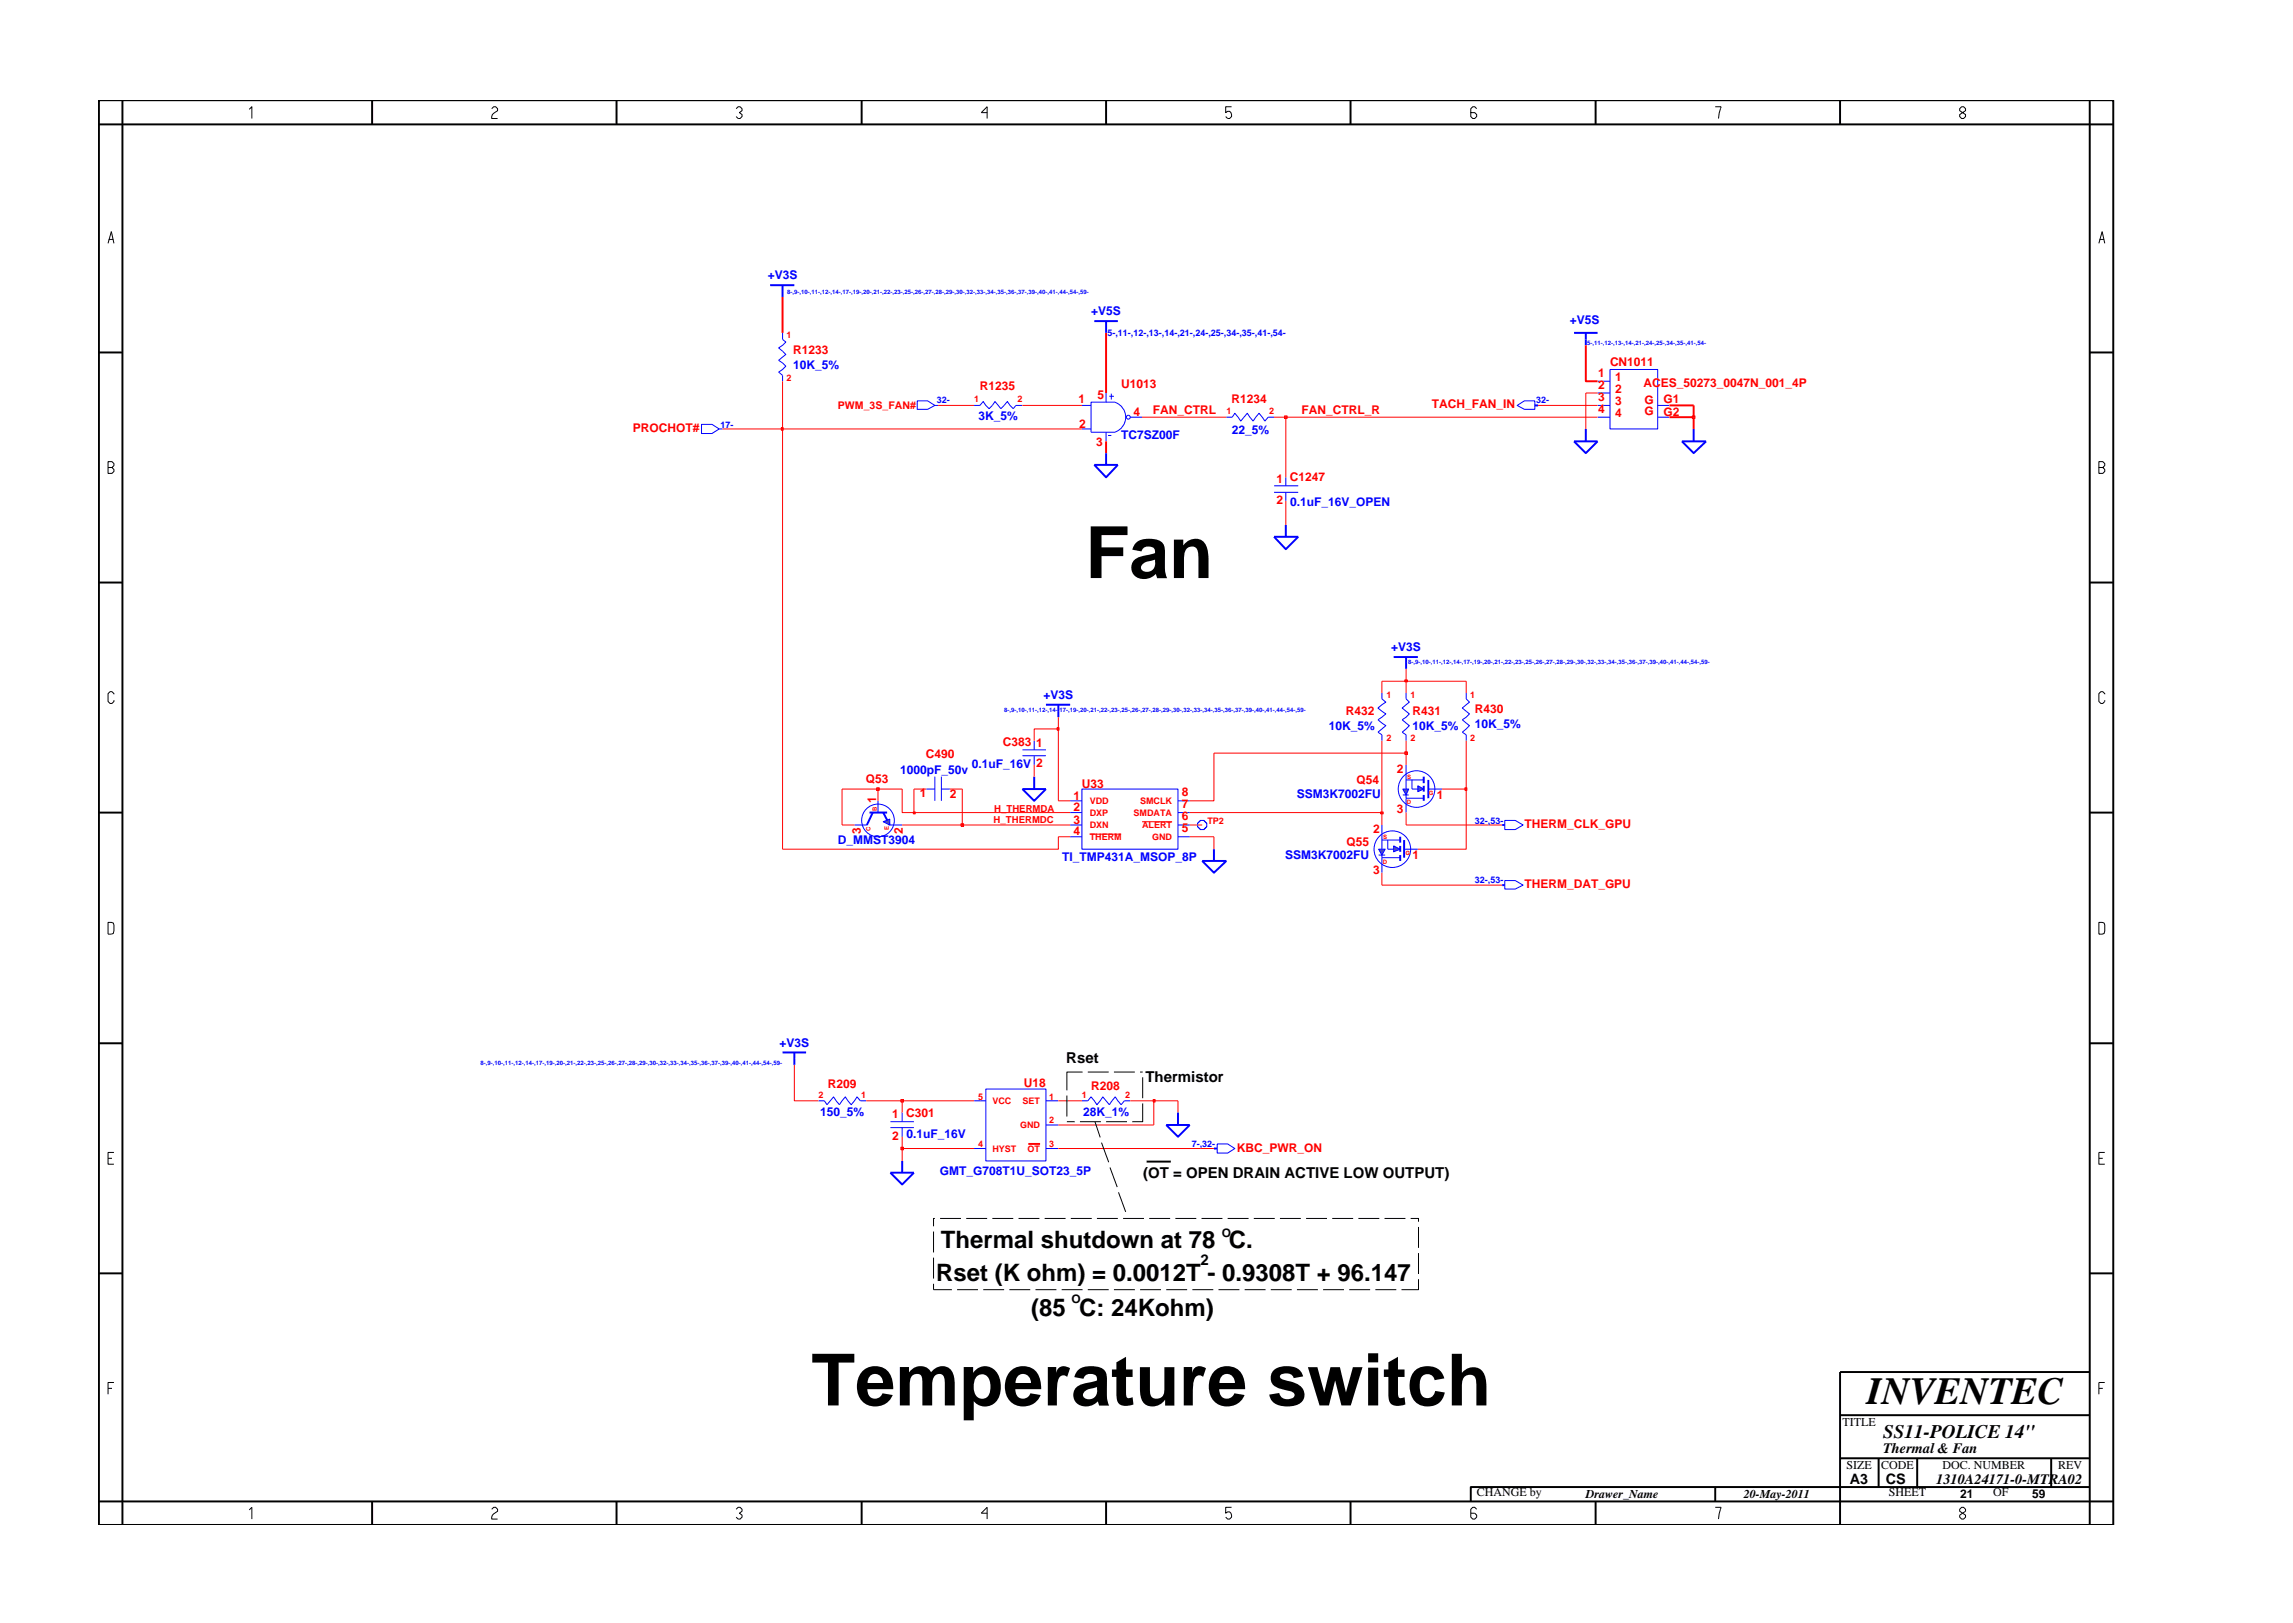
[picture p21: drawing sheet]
<svg xmlns="http://www.w3.org/2000/svg" width="297mm" height="210mm" viewBox="0 0 297 210" stroke-linecap="round" stroke-linejoin="round" font-family="sans-serif">
<defs><g id="words">
<g font-size="9.3">
<text x="140.6" y="74.9">Fan</text>
<text x="105.1" y="182.1">Temperature switch</text>
</g>
<text font-size="5" x="241.8" y="181.9">INVENTEC</text>
<g font-size="3.1">
<text x="121.9" y="161.7">Thermal shutdown at 78 C.</text>
<text x="121.3" y="165.9">Rset (K ohm) = 0.0012T - 0.9308T + 96.147</text>
<text x="133.6" y="170.5">(85 C: 24Kohm)</text>
</g>
<text font-size="2.5" x="244" y="186.3">SS11-POLICE 14&quot;</text>
<g font-size="1.9">
<text x="138.1" y="137.7">Rset</text>
<text x="148.4" y="140.2">Thermistor</text>
<text x="148.1" y="152.5">(OT = OPEN DRAIN ACTIVE LOW OUTPUT)</text>
<text x="155.5" y="163.9">2</text>
<text x="244" y="188.2">Thermal &amp; Fan</text>
<text x="239.6" y="192.2">A3</text>
<text x="244.3" y="192.3">CS</text>
<text x="250.8" y="192.2">1310A24171-0-MTRA02</text>
</g>
<g font-size="1.6" fill="#00f">
<text x="99.5" y="36.2">+V3S</text>
<text x="141.4" y="40.8">+V5S</text>
<text x="203.4" y="42">+V5S</text>
<text x="102.7" y="47.8">10K_5%</text>
<text x="126.8" y="54.5">3K_5%</text>
<text x="145.2" y="56.9">TC7SZ00F</text>
<text x="159.6" y="56.2">22_5%</text>
<text x="167.1" y="65.6">0.1uF_16V_OPEN</text>
<text x="180.2" y="84.4">+V3S</text>
<text x="135.2" y="90.5">+V3S</text>
<text x="172.2" y="94.6">10K_5%</text>
<text x="183" y="94.5">10K_5%</text>
<text x="191" y="94.3">10K_5%</text>
<text x="116.6" y="100.3">1000pF_50v</text>
<text x="125.9" y="99.5">0.1uF_16V 2</text>
<text x="168" y="103.4">SSM3K7002FU</text>
<text x="108.5" y="109.4">D_MMST3904</text>
<text x="137.6" y="111.5">TI_TMP431A_MSOP_8P</text>
<text x="166.5" y="111.3">SSM3K7002FU</text>
<text x="101" y="135.6">+V3S</text>
<text x="106.2" y="144.6">150_5%</text>
<text x="117.4" y="147.4">0.1uF_16V</text>
<text x="140.3" y="144.6">28K_1%</text>
<text x="121.7" y="152.3">GMT_G708T1U_SOT23_5P</text>
</g>
<g font-size="1.6" fill="#f00">
<text x="102.7" y="45.8">R1233</text>
<text x="208.6" y="47.4">CN1011</text>
<text x="126.9" y="50.6">R1235</text>
<text x="139.7" y="52.3">1</text>
<text x="142.2" y="51.7">5</text>
<text x="145.2" y="50.2">U1013</text>
<text x="146.8" y="53.9">4</text>
<text x="149.3" y="53.7">FAN_CTRL</text>
<text x="159.5" y="52.3">R1234</text>
<text x="168.6" y="53.6">FAN_CTRL_R</text>
<text x="185.5" y="52.8">TACH_FAN_IN</text>
<text x="207" y="48.8">1</text>
<text x="207" y="50.4">2</text>
<text x="207" y="52">3</text>
<text x="207" y="53.5">4</text>
<text x="209.2" y="49.4">1</text>
<text x="209.2" y="50.9">2</text>
<text x="209.2" y="52.5">3</text>
<text x="212.9" y="50.2">ACES_50273_0047N_001_4P</text>
<text x="213" y="52.3">G</text>
<text x="213" y="53.8">G</text>
<text x="215.5" y="52.3">G1</text>
<text x="215.5" y="53.9">G2</text>
<text x="82" y="56">PROCHOT#</text>
<text x="139.8" y="55.4">2</text>
<text x="142" y="57.8">3</text>
<text x="209.2" y="54">4</text>
<text x="165.4" y="62.6">1 C1247</text>
<text x="165.4" y="65.3">2</text>
<text x="174.4" y="92.7">R432</text>
<text x="183" y="92.6">R431</text>
<text x="191" y="92.4">R430</text>
<text x="112.2" y="101.5">Q53</text>
<text x="119.9" y="98.2">C490</text>
<text x="129.9" y="96.7">C383</text>
<text x="134.2" y="96.7">1</text>
<text x="175.7" y="101.6">Q54</text>
<text x="180.9" y="100.1">2</text>
<text x="111.5" y="108" transform="rotate(-90 111.5 108)">3</text>
<text x="113.5" y="104" transform="rotate(-90 113.5 104)">1</text>
<text x="119.1" y="103.3">1</text>
<text x="123" y="103.4">2</text>
<text x="139.1" y="106.7">3</text>
<text x="139.1" y="105.1">2</text>
<text x="139.1" y="103.6">1</text>
<text x="140.2" y="102.1">U33</text>
<text x="153.1" y="106.2">6</text>
<text x="153.1" y="107.8">5</text>
<text x="153.1" y="103.2">8</text>
<text x="153.1" y="104.7">7</text>
<text x="177.9" y="107.9">2</text>
<text x="180.9" y="105.4">3</text>
<text x="186.1" y="103.5">1</text>
<text x="197.5" y="107.3">THERM_CLK_GPU</text>
<text x="117" y="108.1" transform="rotate(-90 117 108.1)">2</text>
<text x="139.1" y="108.2">4</text>
<text x="174.4" y="109.6">Q55</text>
<text x="177.9" y="113.2">3</text>
<text x="183" y="111.3">1</text>
<text x="197.5" y="115">THERM_DAT_GPU</text>
<text x="107.2" y="141">R209</text>
<text x="132.6" y="140.8">U18</text>
<text x="141.3" y="141.3">R208</text>
<text x="115.6" y="144.9">1 C301</text>
<text x="115.6" y="147.6">2</text>
<text x="160.2" y="149.2">KBC_PWR_ON</text>
</g>
<g font-size="1.6">
<text x="158.3" y="160.2">O</text>
<text x="138.8" y="168.8">O</text>
<text x="238.7" y="184.8">TITLE</text>
<text x="239.2" y="190.4">SIZE</text>
<text x="243.7" y="190.4">CODE</text>
<text x="251.6" y="190.4">DOC. NUMBER</text>
<text x="266.6" y="190.4">REV</text>
<text x="191.3" y="193.8">CHANGE by</text>
<text x="205.4" y="194.1">Drawer_Name</text>
<text x="225.9" y="194.1">20-May-2011</text>
<text x="244.7" y="193.8">SHEET</text>
<text x="253.9" y="194.1">21</text>
<text x="258.2" y="193.8">OF</text>
<text x="263.3" y="194.1">59</text>
</g>
<text font-size="1.4" fill="#f00" x="108.5" y="52.9">PWM_3S_FAN#</text>
<g font-size="1.2" fill="#f00">
<text x="101.9" y="43.8">1</text>
<text x="101.9" y="49.4">2</text>
<text x="126.2" y="52.1">1</text>
<text x="131.8" y="52.1">2</text>
<text x="158.9" y="53.6">1</text>
<text x="164.4" y="53.6">2</text>
<text x="179.6" y="90.5">1</text>
<text x="179.6" y="96">2</text>
<text x="182.7" y="90.5">1</text>
<text x="182.7" y="96">2</text>
<text x="190.4" y="90.5">1</text>
<text x="190.4" y="96">2</text>
<text x="128.7" y="106.7">H_THERMDC</text>
<text x="128.8" y="105.1">H_THERMDA</text>
<text x="141.2" y="104.2">VDD</text>
<text x="141.2" y="107.3">DXN</text>
<text x="141.2" y="105.7">DXP</text>
<text x="146.9" y="105.7">SMDATA</text>
<text x="147.7" y="104.2">SMCLK</text>
<text x="148" y="107.3">ALERT</text>
<text x="156.4" y="106.7">TP2</text>
<text x="141.2" y="108.8">THERM</text>
<text x="149.2" y="108.8">GND</text>
<text x="106" y="142.2">2</text>
<text x="111.6" y="142.2">1</text>
<text x="126.7" y="142.4">5</text>
<text x="128.6" y="143">VCC</text>
<text x="132.5" y="143">SET</text>
<text x="135.9" y="142.4">1</text>
<text x="140.2" y="142.2">1</text>
<text x="145.8" y="142.2">2</text>
<text x="126.7" y="148.6">4</text>
<text x="128.6" y="149.2">HYST</text>
<text x="132.1" y="146.2">GND</text>
<text x="133.1" y="149.2">OT</text>
<text x="135.9" y="148.6">3</text>
<text x="135.9" y="145.5">2</text>
</g>
<g font-size="1.2" fill="#00f">
<text x="143.5" y="43.5">5-,11-,12-,13-,14-,21-,24-,25-,34-,35-,41-,54-</text>
<text x="121.4" y="52.3">32-</text>
<text x="199" y="52.3">32-</text>
<text x="93.3" y="55.4">17-</text>
<text x="191.1" y="106.7">32-,53-</text>
<text x="191.1" y="114.4">32-,53-</text>
<text x="154.4" y="148.6">7-,32-</text>
</g>
<g font-size=".8" fill="#00f">
<text x="102" y="38.1">8-,9-,10-,11-,12-,14-,17-,19-,20-,21-,22-,23-,25-,26-,27-,28-,29-,30-,32-,33-,34-,35-,36-,37-,39-,40-,41-,44-,54-,59-</text>
<text x="205.6" y="44.7">5-,11-,12-,13-,14-,21-,24-,25-,34-,35-,41-,54-</text>
<text x="182.4" y="86">8-,9-,10-,11-,12-,14-,17-,19-,20-,21-,22-,23-,25-,26-,27-,28-,29-,30-,32-,33-,34-,35-,36-,37-,39-,40-,41-,44-,54-,59-</text>
<text x="130.1" y="92.3">8-,9-,10-,11-,12-,14-,17-,19-,20-,21-,22-,23-,25-,26-,27-,28-,29-,30-,32-,33-,34-,35-,36-,37-,39-,40-,41-,44-,54-,59-</text>
<text x="62.3" y="138">8-,9-,10-,11-,12-,14-,17-,19-,20-,21-,22-,23-,25-,26-,27-,28-,29-,30-,32-,33-,34-,35-,36-,37-,39-,40-,41-,44-,54-,59-</text>
</g>
<g font-size=".8" fill="#f00">
<text x="182.3" y="100.9">S</text>
<text x="112.7" y="107.6" transform="rotate(-90 112.7 107.6)">C</text>
<text x="113.6" y="105.1" transform="rotate(-90 113.6 105.1)">B</text>
<text x="115.1" y="107.6" transform="rotate(-90 115.1 107.6)">E</text>
<text x="182.3" y="104.1">D</text>
<text x="185.1" y="103">G</text>
<text x="179.1" y="111.9">D</text>
<text x="179.2" y="108.7">S</text>
<text x="182" y="110.7">G</text>
</g>
</g></defs>
<path d="M132.4 97.1h3.1M132.4 97.9h3.1M134 96v1.1M134 97.9v1.2M185 102.2h1.8" fill="none" stroke="#00f" stroke-width=".13"/>
<path d="M185 101v2.4" fill="none" stroke="#00f" stroke-width=".25"/>
<path d="M181.7 102.2h.8l-.4 .8z" fill="#3c3cc8"/>
<path d="M181.7 102.2h.8l-.4 .8zM181.7 103h.8" fill="none" stroke="#00f" stroke-width=".13"/>
<path d="M183.7 101.8l.7 .4-.7 .4z" fill="#3c3cc8"/>
<g fill="none" stroke="#00f" stroke-width=".13">
<path d="M182.1 99.1v3.1M120 102.2h1.1M121.1 100.6v3.1M121.9 102.2h1.1M121.9 100.6v3.1M181.9 110h1.8M182.1 101h2.3M182.1 103.4h2.3M182.1 103v2.3M182.9 101v1.2h.8M183.7 101.8l.7 .4-.7 .4zM194.9 114.1h1.4l1 .6-1 .5h-1.4z"/>
<circle cx="183.5" cy="102.2" r="2.37"/>
</g>
<path d="M135.5 91.3h3.1M137.1 91.3v1.6M180.5 85.1h3.2M182.1 85.1v1.5M181.9 108.8v2.3M184.4 100.6v.9M184.4 101.8v.8M184.4 103v.7M194.6 114.7h.3" fill="none" stroke="#00f" stroke-width=".25"/>
<path d="M178.6 110h.8l-.4 .8z" fill="#3c3cc8"/>
<path d="M178.6 110h.8l-.4 .8zM178.6 110.8h.8" fill="none" stroke="#00f" stroke-width=".13"/>
<path d="M180.5 109.6l.9 .4-.9 .3z" fill="#3c3cc8"/>
<g fill="none" stroke="#00f" stroke-width=".13">
<path d="M90.9 55h1.3l1 .6-1 .6h-1.3zM93.2 55.6h.4M101.4 43.1v.9l.4 .3-.9 .8 .9 .8-.9 .8 .9 .7-.9 .8 .5 .4v.8M118.8 51.9h1.4l.9 .6-.9 .5h-1.4zM121.1 52.5h.4M126.2 52.5h.7l.5-.5 .7 .9 .8-.9 .8 .9 .8-.9 .8 .9 .3-.4h.8M140.2 52.5h1.1M140.2 55.6h1.1M143.3 50.9v1.2M143.3 56v1.2M143.5 56.4h.5M143.7 51.3h.6"/>
<path d="M144 51v.8M144.5 52.1a2.03 2.03 0 0 1 1.3 1.9 2.03 2.03 0 0 1-1.3 2M144.5 52.1h-3.2v3.9h3.2M146.4 54h1.5M158.9 54h.7l.4-.5 .7 1.1 .9-1.1 .7 1.1 .8-1.1 .8 1.1 .4-.6h.7M196.5 52.5l1-.6h1.3v1.1h-1.3zM207 50.9h1.6M207 49.4h1.6M207 54h1.6M207 52.5h1.6M208.6 47.9h6.1v7.7h-6.1zM214.7 54h1.6"/>
<path d="M214.7 52.5h1.6M165 62.9h3.2M165 63.8h3.2M166.6 61.8v1.1M166.6 63.8v1.1M179 89.8v.7l.5 .5-1 .7 1 .8-1 .7 1 .8-1 .9 .5 .3v.8M182.1 89.8v.7l.5 .5-1 .7 1 .8-1 .7 1 .8-1 .9 .5 .3v.8M189.9 89.8v.7l.5 .5-1 .7 1 .8-1 .7 1 .8-1 .9 .5 .3v.8M110.7 106.9h1.6M138.6 103.7h1.6M138.6 105.3h1.6M138.6 106.9h1.6"/>
<path d="M138.6 108.4h1.6M140.2 102.2h12.4v7.8h-12.4zM152.6 103.7h1.5M152.6 105.3h1.5M152.6 106.9h1.5M152.6 108.4h1.5M155.5 106.3h.5l.3 .3v.5l-.3 .4h-.5l-.4-.4v-.5zM179 108.8h2.4M179 111.1h2.4M179 106.9v3.1M179 110.8v2.3M179.8 108.8v1.2h.7"/>
<path d="M180.5 109.6l.9 .4-.9 .3zM194.9 106.3h1.4l1 .6-1 .6h-1.4zM106 142.6h.8l.3 .5 .9-1 .7 1 .8-1 .8 1 .7-1 .4 .5h.8M115.3 145.3h3.1M115.3 146.1h3.1M116.9 144.1v1.2M116.9 146.1v1.2M126.2 142.6h1.5M126.2 148.8h1.5M127.7 141.1h7.8v9.3h-7.8zM135.5 142.6h1.6M135.5 145.7h1.6"/>
<path d="M135.5 148.8h1.6M140.2 142.6h.7l.4-.5 .8 1 .8-1 .8 1 .8-1 .7 1 .5-.5h.7M157.7 148.2h1.3l1 .6-1 .6h-1.3z"/>
<circle cx="146.2" cy="54" r=".25"/>
<circle cx="113.7" cy="106.3" r="2.12"/>
<circle cx="180.4" cy="110" r="2.37"/>
</g>
<g fill="none" stroke="#00f" stroke-width=".25">
<path d="M99.8 36.9h3.1M101.4 36.9v1.6M143.3 58.7v1.5M198.8 52.5h.4M203.9 57.2h3.1l-1.6 1.5zM203.9 43.1h3.1M205.4 43.1v1.6M205.4 55.6v1.6M217.9 57.2h3.1l-1.6 1.5zM219.4 55.6v1.6M141.8 60.2h3l-1.5 1.6zM165 69.5h3.2l-1.6 1.6z"/>
<path d="M166.6 68v1.5M112.6 105.3h2.3M113.1 105.3l-.8 1.6M114.4 105.3l.9 1.6M132.4 102.2h3.1l-1.5 1.5zM134 100.6v1.6M155.7 111.5h3.2l-1.6 1.6zM157.3 110v1.5M181.4 108.4v.8M181.4 109.6v.7M181.4 110.8v.7M194.6 106.9h.3"/>
<path d="M101.4 136.3h3M102.9 136.3v1.7M115.3 151.9h3.1l-1.5 1.5zM116.9 150.4v1.5M151.1 145.7h3l-1.5 1.6zM152.6 144.1v1.6M157.3 148.8h.4"/>
</g>
<path d="M133.2 148.2h1.5" fill="none" stroke="#f00" stroke-width=".25"/>
<path d="M141.2 108.1h4M147.9 106.5h3.9" fill="none" stroke="#f00" stroke-width=".13"/>
<path d="M114.4 106.5l.9-.4v.8z" fill="#3c3cc8"/>
<path d="M113.7 103.7v1.6M114.4 106.5l.9-.4v.8zM115.3 106.9h1.6" fill="none" stroke="#00f" stroke-width=".13"/>
<path d="M141.8 41.6h3M143.3 41.6v1.5" fill="none" stroke="#00f" stroke-width=".25"/>
<path d="M116.9 148.8v1.6" fill="none" stroke="#f00" stroke-width=".13"/>
<path d="M116.7 148.6h.3v.4h-.3z" fill-rule="evenodd" fill="#8e2323"/>
<path d="M102.9 138v4.6h3.1M112.2 142.6h4.7v1.5M116.7 148.6h.3v.4h-.3zM116.9 147.3v1.5h9.3M137.1 148.8h20.2M149.5 142.6v3.1h-12.4M152.6 142.6v1.5" fill="none" stroke="#f00" stroke-width=".13"/>
<path d="M116.7 142.4h.3v.4h-.3z" fill-rule="evenodd" fill="#8e2323"/>
<path d="M116.7 142.4h.3v.4h-.3zM116.9 142.6h9.3M137.1 142.6h3.1M146.4 142.6h3.1" fill="none" stroke="#f00" stroke-width=".13"/>
<path d="M149.4 142.4h.2v.4h-.2z" fill-rule="evenodd" fill="#8e2323"/>
<path d="M101.4 55.6v54.4h35.7v-1.6h1.5M109.1 102.2v4.7h1.6M116.9 106.9h7.8M154.1 108.4h3.2v1.6M179 113.1v1.6h15.6M189.9 102.2v7.8h-6.2M149.4 142.4h.2v.4h-.2zM149.5 142.6h3.1" fill="none" stroke="#f00" stroke-width=".13"/>
<path d="M124.5 106.7h.3v.3h-.3z" fill-rule="evenodd" fill="#8e2323"/>
<path d="M116.9 102.2v3.1h1.5M124.5 106.7h.3v.3h-.3zM124.7 102.2v4.7h13.9M154.1 106.9h1.6M179 105.3v1.6M182.1 105.3v1.6h12.5" fill="none" stroke="#f00" stroke-width=".13"/>
<path d="M118.3 105.2h.3v.2h-.3z" fill-rule="evenodd" fill="#8e2323"/>
<path d="M118.3 105.2h.3v.2h-.3zM118.4 102.2v3.1h20.2M154.1 105.3h24.9" fill="none" stroke="#f00" stroke-width=".13"/>
<path d="M178.8 105.2h.4v.2h-.4z" fill-rule="evenodd" fill="#8e2323"/>
<path d="M137.1 94.4v9.3h1.5M157.3 97.6v6.1h-3.2M179 96v9.3M109.1 102.2h4.6v1.5M178.8 105.2h.4v.2h-.4z" fill="none" stroke="#f00" stroke-width=".13"/>
<path d="M113.6 102.1h.3v.3h-.3z" fill-rule="evenodd" fill="#8e2323"/>
<path d="M113.6 102.1h.3v.3h-.3zM113.7 102.2h3.2M118.4 102.2h1.6M123 102.2h1.7M186.8 102.2h3.1" fill="none" stroke="#f00" stroke-width=".13"/>
<path d="M189.8 102.1h.2v.3h-.2z" fill-rule="evenodd" fill="#8e2323"/>
<path d="M134 99.1v1.5M157.3 97.6h24.8v1.5M189.9 96v6.2M189.8 102.1h.2v.3h-.2z" fill="none" stroke="#f00" stroke-width=".13"/>
<path d="M182 97.4h.3v.3h-.3z" fill-rule="evenodd" fill="#8e2323"/>
<path d="M137.1 94.4h-3.1v1.6M182 97.4h.3v.3h-.3zM182.1 96v1.6" fill="none" stroke="#f00" stroke-width=".13"/>
<path d="M136.9 94.3h.3v.3h-.3z" fill-rule="evenodd" fill="#8e2323"/>
<path d="M136.9 94.3h.3v.3h-.3zM137.1 92.9v1.5M179 89.8v-1.5h3.1v1.5M189.9 88.3v1.5" fill="none" stroke="#f00" stroke-width=".13"/>
<path d="M182 88.1h.3v.2h-.3z" fill-rule="evenodd" fill="#8e2323"/>
<path d="M93.6 55.6h7.8M166.6 54v7.8M166.6 64.9v3.1M182 88.1h.3v.2h-.3zM182.1 86.6v1.7h7.8" fill="none" stroke="#f00" stroke-width=".13"/>
<path d="M143.3 57.2v1.5" fill="none" stroke="#f00" stroke-width=".25"/>
<path d="M101.2 55.4h.3v.3h-.3z" fill-rule="evenodd" fill="#8e2323"/>
<path d="M101.2 55.4h.3v.3h-.3zM101.4 49.4v6.2h38.8M147.9 54h11M165 54h1.6M205.4 50.9v4.7" fill="none" stroke="#f00" stroke-width=".13"/>
<path d="M219.4 54v1.6" fill="none" stroke="#f00" stroke-width=".25"/>
<path d="M166.4 53.9h.3v.3h-.3z" fill-rule="evenodd" fill="#8e2323"/>
<path d="M166.4 53.9h.3v.3h-.3zM166.6 54h40.4" fill="none" stroke="#f00" stroke-width=".13"/>
<path d="M216.3 54h3.1" fill="none" stroke="#f00" stroke-width=".25"/>
<path d="M219.2 53.9h.4v.3h-.4z" fill-rule="evenodd" fill="#8e2323"/>
<path d="M121.5 52.5h4.7M132.4 52.5h7.8M199.2 52.5h7.8M205.4 50.9h1.6M219.2 53.9h.4v.3h-.4z" fill="none" stroke="#f00" stroke-width=".13"/>
<path d="M101.4 38.5v4.6M143.3 43.1v7.8M205.4 44.7v4.7h1.6M216.3 52.5h3.1v1.5" fill="none" stroke="#f00" stroke-width=".25"/>
<g fill="none" stroke="#000" stroke-width=".25">
<path d="M12.8 13h261v184.6h-261zM12.8 16.1h261M15.9 13v184.6M48.2 13v3.1M79.9 13v3.1M111.6 13v3.1M143.3 13v3.1M174.9 13v3.1M206.7 13v3.1M238.4 13v3.1M270.7 13v184.6M12.8 45.7h3.1"/>
<path d="M270.7 45.7h3.1M12.8 75.5h3.1M270.7 75.5h3.1M12.8 105.3h3.1M270.7 105.3h3.1M12.8 135.2h3.1M270.7 135.2h3.1M148.5 150.5h3.2M12.8 165h3.1M270.7 165h3.1M270.7 177.7h-32.3v19.9M12.8 194.5h261"/>
<path d="M48.2 194.5v3.1M79.9 194.5v3.1M111.6 194.5v3.1M143.3 194.5v3.1M174.9 194.5v3.1M206.7 194.5v3.1M222.2 192.6v1.9M238.4 183.3h32.3M238.4 188.9h32.3M243.4 188.9v3.7M248.4 188.9v3.7M265.7 188.9v3.7"/>
<path d="M270.7 192.6h-80.2v1.9"/>
</g>
<g fill="none" stroke="#000" stroke-width=".13">
<path d="M32.3 14.2l.3-.4v1.6M63.7 14.1l.3-.3h.2l.3 .3v.2l-.5 .4-.3 .4v.3h.8M95.4 14.1l.2-.3h.3l.2 .3v.2l-.3 .3 .3 .2v.3l-.2 .3h-.3l-.2-.3M127.9 14.6h-.8l.8-.8v1.6M159.5 13.8h-.7v.8l.2-.2a.5 .5 0 0 1 .5 .7l-.2 .3h-.3l-.2-.3M191.3 14.1l-.3-.3h-.2l-.3 .3v1l.3 .3h.2l.3-.3v-.3l-.3-.2h-.5M222.2 13.8h.8l-.4 1.6M254.1 13.8l-.2 .3v.2l.7 .5v.3l-.2 .3h-.3l-.2-.3v-.3l.7-.5v-.2l-.2-.3zM14 31.5l.4-1.5 .4 1.5M14.1 31h.6M271.9 31.5l.4-1.5 .4 1.5M272 31h.6"/>
<path d="M14 59.8h.5l.3 .3v.2l-.3 .3 .3 .2v.3l-.3 .2h-.5zM14 60.6h.5M271.9 60.6h.5l.3-.3v-.2l-.3-.3h-.5v1.5h.5l.3-.2v-.3l-.3-.2M14.8 89.9l-.3-.3h-.2l-.3 .3v1l.3 .2h.2l.3-.2v-.2M272.7 89.9l-.3-.3h-.3l-.2 .3v1l.2 .2h.3l.3-.2v-.2M14 119.5l.7 .1 .1 .2-.1 1.1-.7 .1zM271.9 119.5l.7 .1 .1 .2-.1 1.1-.7 .1zM140.2 138.9h-2v2.4M140.9 138.9h2.7M144.3 138.9h2.7M147.7 138.9h.3M148 139.6v2.7"/>
<path d="M14 150.1h.5M14.8 149.3h-.8v1.5h.8M120.9 159.5v2.7M121.1 157.8h-.2v1.1M121.8 157.8h2.7M125.2 157.8h2.7M128.6 157.8h2.7M131.9 157.8h2.7M135.3 157.8h2.7M138.2 145.3h1M138.2 141.9v2.7M138.7 157.8h2.7"/>
<path d="M139.9 145.3h2.7M141.8 145.3l.7 2M142.1 157.8h2.7M142.7 148l.9 2.6M143.3 145.3h2.7M143.8 151.2l.9 2.6M144.9 154.5l.9 2.5M145.5 157.8h2.7M148 142.9v2.4h-1.3M148.9 157.8h2.7M152.3 157.8h2.7M155.6 157.8h2.8"/>
<path d="M159 157.8h2.7M162.4 157.8h2.7M165.8 157.8h2.7M169.2 157.8h2.7M172.6 157.8h2.7M176 157.8h2.7M179.4 157.8h2.7M182.7 157.8h1.1v.5M183.8 158.9v2.8M271.9 150.1h.5M272.7 149.3h-.8v1.5h.8M14 179.9h.5"/>
<path d="M14.8 179.1h-.8v1.5M120.9 166.3v.8h2.4M120.9 162.9v2.7M124 167.1h2.7M127.4 167.1h2.7M130.8 167.1h2.7M134.1 167.1h2.7M137.5 167.1h2.7M140.9 167.1h2.7M144.3 167.1h2.7M147.7 167.1h2.7M151.1 167.1h2.7"/>
<path d="M154.5 167.1h2.7M157.8 167.1h2.8M161.2 167.1h2.7M164.6 167.1h2.7M168 167.1h2.7M171.4 167.1h2.7M174.8 167.1h2.7M178.2 167.1h2.7M183.8 165.7v1.4h-2.2M183.8 162.3v2.7M271.9 179.9h.5M272.7 179.1h-.8v1.5"/>
<path d="M32.3 195.6l.3-.3v1.5M63.7 195.5l.3-.2h.2l.3 .2v.3l-.5 .3-.3 .4v.3h.8M95.4 195.5l.2-.2h.3l.2 .2v.3l-.3 .2 .3 .3v.2l-.2 .3h-.3l-.2-.3M127.9 196h-.8l.8-.7v1.5M159.5 195.3h-.7v.7l.2-.1a.5 .5 0 0 1 .5 .6l-.2 .3h-.3l-.2-.3M191.3 195.5l-.3-.2h-.2l-.3 .2v1l.3 .3h.2l.3-.3v-.2l-.3-.3h-.5M222.2 195.3h.8l-.4 1.5M254.1 195.3l-.2 .2v.3l.7 .5v.2l-.2 .3h-.3l-.2-.3v-.2l.7-.5v-.3l-.2-.2z"/>
</g>
<use href="#words"/>
</svg>
